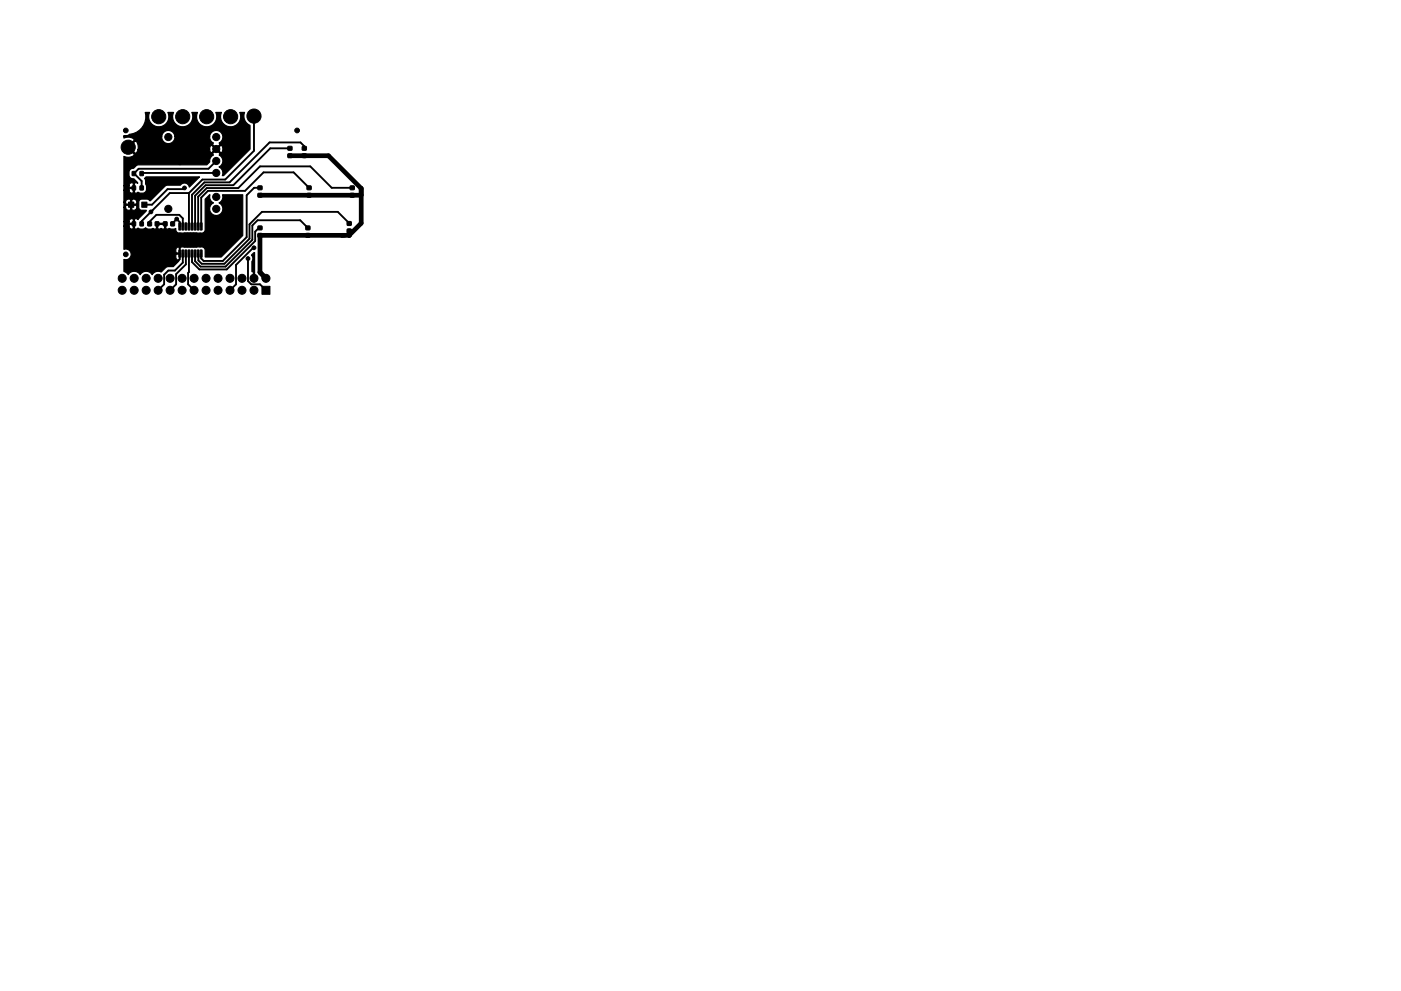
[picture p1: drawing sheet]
<svg xmlns="http://www.w3.org/2000/svg" width="297mm" height="210mm" viewBox="0 0 297 210" stroke-linecap="round" stroke-linejoin="round" font-family="sans-serif">
<g fill="#000" stroke="#000" stroke-width=".21">
<path d="M28 39.5h.7v.8h-.7zM28 36.4h.7v.9l-.7-.1zM29.7 39.5h.7v.8h-.7zM29.7 36.4h.7v.9l-.7-.1zM54.7 39.5h.8v.7h-.8zM61.1 32.7h.8v.7h-.8zM61.1 31.1h.8v.7l-.8 .1zM64.1 31.1h.8v.7l-.8 .1zM64.1 32.7h.8v.7h-.8zM65.1 39.5h.8l.1 .7h-.9zM74.3 39.5h.8v.7h-.8zM27.3 42.9h1.1v1.1h-1.1z"/>
<path d="M28 47.1h.7v.8h-.7zM29.7 47.1h.7v.8h-.7zM30.1 42.9h1.1v1.1h-1.1zM31.4 47.1h.7v.8h-.8zM32.9 47.1h.8v.8h-.8zM34.7 47.1h.7v.8h-.8zM36.2 47.1h.8v.8h-.8zM37.9 53.1h.4l-.1 1.5-.3-.1zM37.9 47.3l.4 .1-.1 1.4-.3-.1zM38.6 53.1h.4l-.1 1.5-.3-.1zM38.6 47.3l.4 .1-.1 1.4-.3-.1zM39.2 53.1h.4l-.1 1.5-.3-.1z"/>
<path d="M39.2 47.3l.4 .1-.1 1.4-.3-.1zM39.9 53.1h.4l-.1 1.5-.3-.1zM39.9 47.3l.4 .1-.1 1.4-.3-.1zM40.5 53.1h.4l-.1 1.5-.3-.1zM40.5 47.3l.4 .1-.1 1.4-.3-.1zM41.2 53.1h.4l-.1 1.5-.3-.1zM41.2 47.3l.4 .1-.1 1.4-.3-.1zM39 49.5h2.8v2.8h-2.8zM41.8 53.1h.4l-.1 1.5-.3-.1zM41.8 47.3l.4 .1-.1 1.4-.3-.1zM42.5 53.1h.4l-.1 1.5-.3-.1zM42.5 47.3l.4 .1-.1 1.4-.3-.1z"/>
<path d="M54.7 49.6l.8-.1v.8h-.8zM54.7 48h.8v.7h-.8zM54.7 41h.8v.8h-.8zM64.9 49.6l.8-.1v.8h-.8zM64.9 48h.8v.7h-.8zM65.1 41h.8l.1 .8h-.9zM73.6 48.6h.8l.1 .7-.9 .1zM73.6 47h.8l.1 .8h-.9zM74.3 41h.8v.8h-.8zM55.5 60.7h1.7v1.7h-1.7z"/>
<circle cx="26.7" cy="27.7" r=".5"/>
<circle cx="27.2" cy="31.2" r="1.5"/>
<circle cx="31.7" cy="33.3" r=".4"/>
<circle cx="33.7" cy="24.8" r="1.5"/>
<circle cx="35.7" cy="29.1" r=".76"/>
<circle cx="38.1" cy="34.5" r=".4"/>
<circle cx="38.7" cy="24.8" r="1.5"/>
<circle cx="39.1" cy="39.9" r=".4"/>
<circle cx="40.9" cy="38.1" r=".4"/>
<circle cx="41.4" cy="26.2" r=".4"/>
<circle cx="43.8" cy="24.8" r="1.5"/>
<circle cx="45.8" cy="31.6" r=".76"/>
<circle cx="45.8" cy="34.2" r=".76"/>
<circle cx="45.8" cy="36.7" r=".76"/>
<circle cx="45.8" cy="29.1" r=".76"/>
<circle cx="48.9" cy="24.8" r="1.5"/>
<circle cx="51.1" cy="29" r=".4"/>
<circle cx="53.8" cy="24.6" r="1.5"/>
<circle cx="63" cy="27.7" r=".5"/>
<circle cx="25.9" cy="59" r=".85"/>
<circle cx="26.7" cy="54" r=".5"/>
<circle cx="26.8" cy="41.7" r=".4"/>
<circle cx="28.4" cy="59" r=".85"/>
<circle cx="31" cy="59" r=".85"/>
<circle cx="32" cy="45" r=".4"/>
<circle cx="33.5" cy="59" r=".85"/>
<circle cx="35.6" cy="51" r=".4"/>
<circle cx="35.6" cy="52.3" r=".4"/>
<circle cx="35.6" cy="49.8" r=".4"/>
<circle cx="35.7" cy="44.3" r=".76"/>
<circle cx="36.1" cy="59" r=".85"/>
<circle cx="36.8" cy="51" r=".4"/>
<circle cx="36.8" cy="49.8" r=".4"/>
<circle cx="36.8" cy="52.3" r=".4"/>
<circle cx="37.5" cy="46.5" r=".4"/>
<circle cx="38.6" cy="59" r=".85"/>
<circle cx="41.1" cy="59" r=".85"/>
<circle cx="43.7" cy="59" r=".85"/>
<circle cx="44.4" cy="52.3" r=".4"/>
<circle cx="44.4" cy="49.8" r=".4"/>
<circle cx="44.4" cy="51" r=".4"/>
<circle cx="45.7" cy="51" r=".4"/>
<circle cx="45.7" cy="52.3" r=".4"/>
<circle cx="45.7" cy="49.8" r=".4"/>
<circle cx="45.8" cy="41.8" r=".76"/>
<circle cx="45.8" cy="44.3" r=".76"/>
<circle cx="46.2" cy="59" r=".85"/>
<circle cx="48.8" cy="59" r=".85"/>
<circle cx="49.5" cy="44.7" r=".4"/>
<circle cx="51.3" cy="59" r=".85"/>
<circle cx="52.6" cy="54.9" r=".4"/>
<circle cx="53.8" cy="52.6" r=".4"/>
<circle cx="53.8" cy="59" r=".85"/>
<circle cx="56.4" cy="59" r=".85"/>
<circle cx="25.9" cy="61.6" r=".85"/>
<circle cx="28.4" cy="61.6" r=".85"/>
<circle cx="31" cy="61.6" r=".85"/>
<circle cx="33.5" cy="61.6" r=".85"/>
<circle cx="36.1" cy="61.6" r=".85"/>
<circle cx="38.6" cy="61.6" r=".85"/>
<circle cx="41.1" cy="61.6" r=".85"/>
<circle cx="43.7" cy="61.6" r=".85"/>
<circle cx="46.2" cy="61.6" r=".85"/>
<circle cx="48.8" cy="61.6" r=".85"/>
<circle cx="51.3" cy="61.6" r=".85"/>
<circle cx="53.8" cy="61.6" r=".85"/>
</g>
<g fill="none" stroke="#000" stroke-width=".4">
<path d="M39.1 39.9l-.2 .2h-3.4l-3.3 3.3h-1.6M45.8 36.7h-15.6l-.2 .1M45.8 34.2l-1.6 1.6h-14.8l-1 1 1.6 1.6v1.5M53.8 24.6v7.4l-6 6.1h-4.9l-2.8 2.9M55.1 39.8h-1.2l-1.6 1.6v8.9l-5.1 5.1h-4l-.5-.6v-1M61.5 31.5h-4.2l-7.8 7.8h-5.9l-2.2 2.2v6.5M64.5 31.5v-.5l-.8-.8h-6.6l-8.4 8.5h-5.4l-2.6 2.6v6.7M65.5 39.8l-3.2-3.2h-6.4l-3.9 3.9h-7.9l-1.4 1.4v6.1M74.7 39.8h-4.4l-4.5-4.5h-10.7l-4.6 4.6h-6.7l-1.8 1.8v6.3M31.7 47.5v-.5l1.5-1.4h4.8l.8 .7v1.7M32 45v.1M36.7 47.6l-.1-.3 .9-.8 .6 .6v.9"/>
<path d="M38.1 48h.1M38.1 52.6v2.4l-.6 .6h-1.6M38.1 53.9h.1M38.8 53.8v1.9l-1.7 1.7h-1.4l-.9 .9v2l-1.3 1.3M39.4 53.8v2.3l-2.1 2.1v2.1l-1.2 1.3M40.1 41v7M40.1 53.8v3.9l-.2 .2v2.4l1.2 1.3M40.1 41h-4.1l-6 5.9v.6M40.4 50.9l-.1 .1M52.6 54.9v4.7l.7 .7h1.8l1.3 1.3M53.8 52.6h-.1l-3.7 3.6v4.1l-1.2 1.3M55.1 48.4h-.2l-.8 .7v2l-6 6.1h-5.8l-1.6-1.6v-1.8"/>
<path d="M65.3 48.4l-1.6-1.7h-9.1l-1.1 1.1v3.1l-5.7 5.7h-5.3l-1.1-1.2v-1.6M74 47.4l-2.4-2.4h-16.1l-2.6 2.6v3l-5.3 5.4h-4.8l-.7-.7-.1-1.5"/>
</g>
<path d="M61.5 33h8.1l7 7v7.4l-2.6 2.5M74 49.9h.1M74 49v.9M74.1 49.9h-19v7.9l.9 .8v.4M76.6 41.4h-21.5" fill="none" stroke="#000" stroke-width="1"/>
<path d="M30.8 23.9h.9l-.1 .2a2.14 2.14 0 0 0 2.2 2.8 2.14 2.14 0 0 0 1.8-3h1.2l-.1 .2a2.14 2.14 0 0 0 2.2 2.8 2.14 2.14 0 0 0 1.8-3h1.2l-.1 .2a2.14 2.14 0 0 0 2.2 2.8 2.14 2.14 0 0 0 1.8-3h1.2l-.2 .2a2.14 2.14 0 0 0 2.2 2.8 2.14 2.14 0 0 0 1.8-3h1.1l-.1 .1a2.12 2.12 0 0 0 1.2 2.6v5.1l-5.6 5.6h-.3l.1-.2a1.39 1.39 0 0 0-.8-1.7 1.39 1.39 0 0 0 .9-1.2 1.39 1.39 0 0 0-.9-1.3l.2-.3-.8-.8-.7 .8 .2 .3-.5 .4-.3 .4v.7l-.6 .6h-14.5l-.5 .1-.7 .6a.84 .84 0 0 0-.9 .8l.1 .8a.88 .88 0 0 0 1 .6l.8 .9v.1l-.4-.1-.3 .1v1.9l.3 .2 .5-.2a1.09 1.09 0 0 0 1.8-.7l-.2-1.9-.3-.4 .3-.3h11.4l-2.2 2.2v-.1a1.04 1.04 0 0 0-.8-.8 1.04 1.04 0 0 0-1 .5l-3.1 .1-3.3 3.2-.6-.3h-1.6l-.3 .5v1.2a.64 .64 0 0 0 .7 .6h.9l-1.7 2-.5-.2-.3 .1v1.9l.3 .2 .5-.2a1.3 1.3 0 0 0 1.6-.1 1.3 1.3 0 0 0 1.5 .2l.6 .1 .2-.2v-.8h.2v.8l.3 .2a.63 .63 0 0 1 .9 0l.3-.2v-.8h-1.7v-.2l2-.1v1.1l.1 .2 .6-.2 .5 .2 .9-.1v.2a.78 .78 0 0 0 .9 .8l.1 1.1 .1 .2h4l.1-.2 .1-1.1a.77 .77 0 0 0 .9-.8v-6.4l1-.9a1.39 1.39 0 0 0 .8 1.6 1.4 1.4 0 0 0-.6 2.2 1.4 1.4 0 0 0 2.2 0 1.4 1.4 0 0 0-.5-2.2 1.39 1.39 0 0 0 .8-1.7h4.3v8.7l-4.6 4.5h-3.4v-1.5a.79 .79 0 0 0-1-.6v-1.2l-.1-.2h-4l-.1 .2v1.3l-.3 .2v-.2a.49 .49 0 0 0-.5 0 .49 .49 0 0 0-.2 .5v.5l.1 .2h.5v.2h-.5l-.1 .2v.6a.54 .54 0 0 0 .6 .5v.2l-1.2 1.2h-1.3l-1.2 1.1a1.54 1.54 0 0 0-1.9 .6 1.48 1.48 0 0 0-2.6 0 1.48 1.48 0 0 0-2.5 0l-.3-.4-.6-.3v-2.6a1.14 1.14 0 0 0 1.5-1 1.14 1.14 0 0 0-1.5-1.1v-4.9h1a.56 .56 0 0 0 .3 .5 .56 .56 0 0 0 .7-.1v-.8h-.8l-.2 .4h-1v-1h1l.2 .4h.8v-.9l-.2-.1a.65 .65 0 0 0-.8 .6h-1v-3h.3v.1a.64 .64 0 0 0 1.1 .4v-.9h.2v.9l.2 .1a.67 .67 0 0 0 .8-.2 .67 .67 0 0 0-.1-.8h-2l-.2 .4h-.3v-1.1h.3l.2 .4h.9v-.9h.2v.9h.9l.2-.2a.67 .67 0 0 0-.3-.7 .67 .67 0 0 0-.8 0l-.4-.2a.7 .7 0 0 0-.9 .7h-.3v-2.6h1l.1 .2a.55 .55 0 0 0 .9 .3v-.8h-.8l-.2 .3h-1v-.9h1l.2 .3h.8v-.8l-.2-.1a.65 .65 0 0 0-.8 .6h-1v-6.2l.5 .1h.8l.7-.3 .2-.3-1.5-1.5h.4l1.3 1.3 .3-.1 .3-.7h15.1l.2 .6 .3 .1 .8-.8h.3l.8 .8a.92 .92 0 0 0 0-1.6l-.8 .8h-.3l-.8-.8-.3 .1-.2 .8h-15.1v-.5a1.28 1.28 0 0 0-.6-1.3l-1.3 1.3h-.4l1.5-1.5a1.72 1.72 0 0 0-2.2-.4v-.4h8a1.4 1.4 0 0 0 1.4 1.6 1.4 1.4 0 0 0 1.4-1.6h7.3l.2 .8 .7 .6-.2 .4 .7 .7 .8-.7-.1-.4a1.4 1.4 0 0 0 .1-2.4 1.4 1.4 0 0 0-2.2 1h-7.3l-.1-.2a1.4 1.4 0 0 0-1.5-1 1.4 1.4 0 0 0-1.2 1.2h-8v-.2a1.3 1.3 0 0 0 1.2-.2 3.7 3.7 0 0 0 3.3-4.6zM38 49.5h4.5v2.9h-4.5zM53.3 54.1l.7-.5v5.6h-.3v-1.5l-.3-.1v-2.1a1.02 1.02 0 0 0-.1-1.4z" fill="#000" stroke="#000" stroke-width=".25"/>
</svg>
